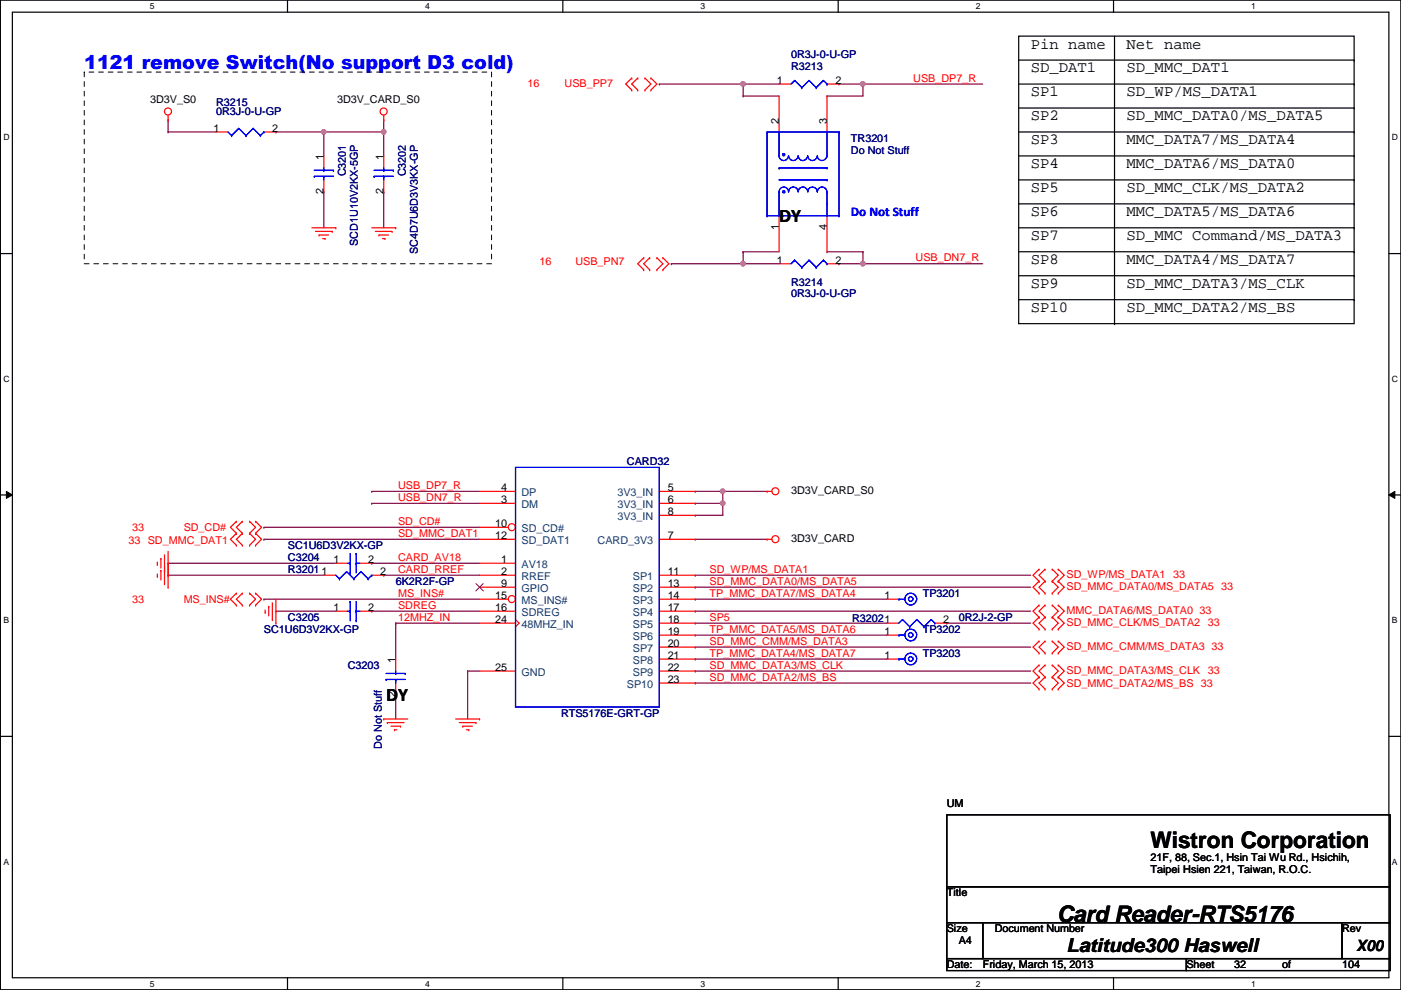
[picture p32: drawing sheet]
<svg xmlns="http://www.w3.org/2000/svg" width="297mm" height="210mm" viewBox="0 0 297 210" stroke-linecap="round" stroke-linejoin="round" font-family="sans-serif">
<defs><g id="words">
<g font-size="4.8">
<text x="243.9" y="179.8">Wistron Corporation</text>
<text x="224.1" y="195.5">Card Reader-RTS5176</text>
</g>
<text font-size="4.1" fill="#00f" x="17.9" y="14.7">1121 remove Switch(No support D3 cold)</text>
<g font-size="4.1">
<text x="165.2" y="47.1">DY</text>
<text x="81.9" y="148.7">DY</text>
<text x="226.1" y="201.9">Latitude300 Haswell</text>
</g>
<g font-size="3.3">
<text x="218.5" y="10.3">Pin name</text>
<text x="238.8" y="10.3">Net name</text>
<text x="218.5" y="15.4">SD_DAT1</text>
<text x="238.8" y="15.4">SD_MMC_DAT1</text>
<text x="218.5" y="20.4">SP1</text>
<text x="238.8" y="20.4">SD_WP/MS_DATA1</text>
<text x="218.5" y="25.5">SP2</text>
<text x="238.8" y="25.5">SD_MMC_DATA0/MS_DATA5</text>
<text x="218.5" y="35.7">SP4</text>
<text x="218.5" y="30.6">SP3</text>
<text x="238.8" y="35.7">MMC_DATA6/MS_DATA0</text>
<text x="238.8" y="30.6">MMC_DATA7/MS_DATA4</text>
<text x="218.5" y="40.8">SP5</text>
<text x="238.8" y="40.8">SD_MMC_CLK/MS_DATA2</text>
<text x="218.5" y="45.8">SP6</text>
<text x="238.8" y="45.8">MMC_DATA5/MS_DATA6</text>
<text x="218.5" y="50.9">SP7</text>
<text x="238.8" y="50.9">SD_MMC Command/MS_DATA3</text>
<text x="218.5" y="56">SP8</text>
<text x="238.8" y="56">MMC_DATA4/MS_DATA7</text>
<text x="218.5" y="61.1">SP9</text>
<text x="238.8" y="61.1">SD_MMC_DATA3/MS_CLK</text>
<text x="218.5" y="66.2">SP10</text>
<text x="238.8" y="66.2">SD_MMC_DATA2/MS_BS</text>
<text x="287.6" y="201.7">X00</text>
</g>
<text font-size="2.8" fill="#00f" x="180.4" y="45.9">Do Not Stuff</text>
<g font-size="2.3">
<text x="164.7" y="17.8">1</text>
<text x="177.1" y="17.8">2</text>
<text x="31.8" y="21.9">3D3V_S0</text>
<text x="71.5" y="21.9">3D3V_CARD_S0</text>
<text x="45.3" y="27.9">1</text>
<text x="57.7" y="27.9">2</text>
<text x="165.1" y="26.2" transform="rotate(-90 165.1 26.2)">2</text>
<text x="175.3" y="26.2" transform="rotate(-90 175.3 26.2)">3</text>
<text x="68.6" y="33.8" transform="rotate(-90 68.6 33.8)">1</text>
<text x="81.3" y="33.8" transform="rotate(-90 81.3 33.8)">1</text>
<text x="68.6" y="41.2" transform="rotate(-90 68.6 41.2)">2</text>
<text x="81.3" y="41.2" transform="rotate(-90 81.3 41.2)">2</text>
<text x="165.1" y="48.8" transform="rotate(-90 165.1 48.8)">1</text>
<text x="175.3" y="48.8" transform="rotate(-90 175.3 48.8)">4</text>
<text x="164.7" y="55.9">1</text>
<text x="177.1" y="55.9">2</text>
<text x="106.3" y="106.7">3</text>
<text x="106.3" y="104.1">4</text>
<text x="141.6" y="104.1">5</text>
<text x="141.6" y="106.7">6</text>
<text x="167.7" y="104.7">3D3V_CARD_S0</text>
<text x="105" y="111.8">10</text>
<text x="141.6" y="109.2">8</text>
<text x="70.7" y="119.4">1</text>
<text x="78.1" y="119.4">2</text>
<text x="105" y="114.3">12</text>
<text x="106.3" y="119.4">1</text>
<text x="141.6" y="114.3">7</text>
<text x="167.7" y="114.9">3D3V_CARD</text>
<text x="80.6" y="121.9">2</text>
<text x="106.3" y="121.9">2</text>
<text x="106.3" y="124.5">9</text>
<text x="141.6" y="124.5">13</text>
<text x="141.6" y="121.9">11</text>
<text x="70.7" y="129.5">1</text>
<text x="78.1" y="129.5">2</text>
<text x="105" y="129.5">16</text>
<text x="105" y="127">15</text>
<text x="141.6" y="127">14</text>
<text x="141.6" y="129.5">17</text>
<text x="187.5" y="127">1</text>
<text x="105" y="132.1">24</text>
<text x="141.6" y="132.1">18</text>
<text x="141.6" y="134.6">19</text>
<text x="141.6" y="137.2">20</text>
<text x="187.5" y="134.6">1</text>
<text x="200" y="132.1">2</text>
<text x="83.9" y="140.5" transform="rotate(-90 83.9 140.5)">1</text>
<text x="105" y="142.2">25</text>
<text x="141.6" y="139.7">21</text>
<text x="141.6" y="142.2">22</text>
<text x="187.5" y="139.7">1</text>
<text x="83.9" y="147.9" transform="rotate(-90 83.9 147.9)">2</text>
<text x="141.6" y="144.8">23</text>
<text x="200.7" y="171">UM</text>
<text x="243.9" y="182.5">21F, 88, Sec.1, Hsin Tai Wu Rd., Hsichih,</text>
<text x="243.9" y="185.1">Taipei Hsien 221, Taiwan, R.O.C.</text>
<text x="200.7" y="190.1">Title</text>
<text x="200.7" y="197.7">Size</text>
<text x="210.9" y="197.7">Document Number</text>
<text x="284.6" y="197.7">Rev</text>
<text x="203.3" y="200.2">A4</text>
<text x="200.7" y="205.3">Date:</text>
<text x="208.4" y="205.3">Friday, March 15, 2013</text>
<text x="251.5" y="205.3">Sheet</text>
<text x="261.7" y="205.3">32</text>
<text x="271.9" y="205.3">of</text>
<text x="284.6" y="205.3">104</text>
</g>
<g font-size="2.3" fill="#000080">
<text x="167.7" y="14.8">R3213</text>
<text x="167.7" y="12.3">0R3J-0-U-GP</text>
<text x="45.8" y="22.4">R3215</text>
<text x="45.8" y="24.5">0R3J-0-U-GP</text>
<text x="180.4" y="30.1">TR3201</text>
<text x="180.4" y="32.6">Do Not Stuff</text>
<text x="73.3" y="37.4" transform="rotate(-90 73.3 37.4)">C3201</text>
<text x="86" y="37.4" transform="rotate(-90 86 37.4)">C3202</text>
<text x="75.9" y="52.1" transform="rotate(-90 75.9 52.1)">SCD1U10V2KX-5GP</text>
<text x="88.6" y="53.9" transform="rotate(-90 88.6 53.9)">SC4D7U6D3V3KX-GP</text>
<text x="167.7" y="60.5">R3214</text>
<text x="167.7" y="63.1">0R3J-0-U-GP</text>
<text x="132.9" y="98.6">CARD32</text>
<text x="61" y="119">C3204</text>
<text x="61" y="116.4">SC1U6D3V2KX-GP</text>
<text x="61" y="121.5">R32011</text>
<text x="83.9" y="124">6K2R2F-GP</text>
<text x="61" y="131.7">C3205</text>
<text x="180.7" y="131.9">R32021</text>
<text x="195.7" y="126.6">TP3201</text>
<text x="203.3" y="131.7">0R2J-2-GP</text>
<text x="56" y="134.2">SC1U6D3V2KX-GP</text>
<text x="195.7" y="134.2">TP3202</text>
<text x="73.7" y="141.8">C3203</text>
<text x="195.7" y="139.3">TP3203</text>
<text x="119" y="152">RTS5176E-GRT-GP</text>
<text x="80.9" y="158.8" transform="rotate(-90 80.9 158.8)">Do Not Stuff</text>
</g>
<g font-size="2.3" fill="#f00">
<text x="193.6" y="17.3">USB_DP7_R</text>
<text x="111.8" y="18.4">16</text>
<text x="119.7" y="18.4">USB_PP7</text>
<text x="114.4" y="56.2">16</text>
<text x="122" y="56.2">USB_PN7</text>
<text x="194.1" y="55.4">USB_DN7_R</text>
<text x="84.4" y="103.7">USB_DP7_R</text>
<text x="84.4" y="106.2">USB_DN7_R</text>
<text x="28" y="112.6">33</text>
<text x="38.9" y="112.6">SD_CD#</text>
<text x="84.4" y="113.8">SD_MMC_DAT1</text>
<text x="84.4" y="111.3">SD_CD#</text>
<text x="27.3" y="115.4">33 SD_MMC_DAT1</text>
<text x="84.4" y="118.9">CARD_AV18</text>
<text x="84.4" y="121.5">CARD_RREF</text>
<text x="150.4" y="124">SD_MMC_DATA0/MS_DATA5</text>
<text x="150.4" y="121.5">SD_WP/MS_DATA1</text>
<text x="226.1" y="122.5">SD_WP/MS_DATA1</text>
<text x="226.1" y="125.1">SD_MMC_DATA0/MS_DATA5 33</text>
<text x="248.7" y="122.5">33</text>
<text x="28" y="127.8">33</text>
<text x="38.9" y="127.8">MS_INS#</text>
<text x="84.4" y="129.1">SDREG</text>
<text x="84.4" y="126.5">MS_INS#</text>
<text x="84.4" y="131.6">12MHZ_IN</text>
<text x="150.4" y="126.5">TP_MMC_DATA7/MS_DATA4</text>
<text x="150.4" y="131.6">SP5</text>
<text x="226.1" y="130.1">MMC_DATA6/MS_DATA0 33</text>
<text x="150.4" y="136.7">SD_MMC_CMM/MS_DATA3</text>
<text x="150.4" y="134.2">TP_MMC_DATA5/MS_DATA6</text>
<text x="226.1" y="137.8">SD_MMC_CMM/MS_DATA3 33</text>
<text x="226.1" y="132.7">SD_MMC_CLK/MS_DATA2</text>
<text x="256.1" y="132.7">33</text>
<text x="150.4" y="141.8">SD_MMC_DATA3/MS_CLK</text>
<text x="150.4" y="139.2">TP_MMC_DATA4/MS_DATA7</text>
<text x="226.1" y="142.8">SD_MMC_DATA3/MS_CLK</text>
<text x="256.1" y="142.8">33</text>
<text x="150.4" y="144.3">SD_MMC_DATA2/MS_BS</text>
<text x="226.1" y="145.6">SD_MMC_DATA2/MS_BS 33</text>
</g>
<g font-size="2.3" fill="#004080">
<text x="110.6" y="107.8">DM</text>
<text x="110.6" y="105.2">DP</text>
<text x="130.9" y="105.2">3V3_IN</text>
<text x="130.9" y="107.8">3V3_IN</text>
<text x="110.6" y="112.9">SD_CD#</text>
<text x="130.9" y="110.3">3V3_IN</text>
<text x="110.6" y="115.4">SD_DAT1</text>
<text x="126.7" y="115.4">CARD_3V3</text>
<text x="110.6" y="123">RREF</text>
<text x="110.6" y="120.5">AV18</text>
<text x="110.6" y="125.6">GPIO</text>
<text x="134.2" y="125.6">SP2</text>
<text x="134.2" y="123">SP1</text>
<text x="110.6" y="130.6">SDREG</text>
<text x="110.6" y="128.1">MS_INS#</text>
<text x="134.2" y="128.1">SP3</text>
<text x="134.2" y="130.6">SP4</text>
<text x="110.6" y="133.2">48MHZ_IN</text>
<text x="134.2" y="133.2">SP5</text>
<text x="134.2" y="135.7">SP6</text>
<text x="110.6" y="143.3">GND</text>
<text x="134.2" y="138.3">SP7</text>
<text x="134.2" y="140.8">SP8</text>
<text x="134.2" y="143.3">SP9</text>
<text x="132.9" y="145.9">SP10</text>
</g>
<g font-size="1.8">
<text x="31.8" y="1.9">5</text>
<text x="90.1" y="1.9">4</text>
<text x="148.5" y="1.9">3</text>
<text x="206.9" y="1.9">2</text>
<text x="265.3" y="1.9">1</text>
<text x=".7" y="29.8">D</text>
<text x="295.1" y="29.8">D</text>
<text x=".7" y="80.9">C</text>
<text x="295.1" y="80.9">C</text>
<text x=".7" y="132.1">B</text>
<text x="295.1" y="132.1">B</text>
<text x=".7" y="183.3">A</text>
<text x="295.1" y="183.3">A</text>
<text x="31.8" y="209.2">5</text>
<text x="90.1" y="209.2">4</text>
<text x="148.5" y="209.2">3</text>
<text x="206.9" y="209.2">2</text>
<text x="265.3" y="209.2">1</text>
</g>
</g></defs>
<path d="M.1 0h296.9v209.8h-296.9zM2.6 2.6h291.9v204.7h-291.9z" fill="none" stroke="#000" stroke-width=".25"/>
<g fill="#fff">
<path d="M31.8 .3h1v2h-1z"/>
<path d="M31.8 207.6h1v1.9h-1z"/>
</g>
<path d="M61 0v2.6M61 207.3v2.5" fill="none" stroke="#000" stroke-width=".25"/>
<g fill="#fff">
<path d="M90.1 .3h1v2h-1z"/>
<path d="M90.1 207.6h1v1.9h-1z"/>
</g>
<path d="M119.3 0v2.6M119.3 207.3v2.5" fill="none" stroke="#000" stroke-width=".25"/>
<g fill="#fff">
<path d="M148.5 .3h1v2h-1z"/>
<path d="M148.5 207.6h1v1.9h-1z"/>
</g>
<path d="M177.7 0v2.6M177.7 207.3v2.5" fill="none" stroke="#000" stroke-width=".25"/>
<g fill="#fff">
<path d="M206.9 .3h1v2h-1z"/>
<path d="M206.9 207.6h1v1.9h-1z"/>
</g>
<path d="M236.1 0v2.6M236.1 207.3v2.5" fill="none" stroke="#000" stroke-width=".25"/>
<g fill="#fff">
<path d="M265.3 .3h.9v2h-.9z"/>
<path d="M265.3 207.6h.9v1.9h-.9z"/>
<path d="M.7 28.2h1.3v1.9h-1.3z"/>
<path d="M295.1 28.2h1.3v1.9h-1.3z"/>
<path d="M.7 79.3h1.3v2h-1.3z"/>
<path d="M295.1 79.3h1.3v2h-1.3z"/>
</g>
<path d="M.1 53.8h2.5M294.5 53.8h2.5" fill="none" stroke="#000" stroke-width=".25"/>
<g fill="#fff">
<path d="M.7 130.5h1.2v2h-1.2z"/>
<path d="M295.1 130.5h1.2v2h-1.2z"/>
</g>
<path d="M.1 104.9h2.5M294.5 104.9h2.5" fill="none" stroke="#000" stroke-width=".25"/>
<path d="M1.4 104.2l1.2 .7-1.2 .8zM294.5 104.9l1.2-.7v1.5z" fill="#000"/>
<path d="M1.4 104.2l1.2 .7-1.2 .8zM294.5 104.9l1.2-.7v1.5z" fill="none" stroke="#000" stroke-width=".21"/>
<g fill="#fff">
<path d="M.7 181.7h1.2v2h-1.2z"/>
<path d="M295.1 181.7h1.2v2h-1.2z"/>
</g>
<path d="M.1 156.1h2.5M294.5 156.1h2.5" fill="none" stroke="#000" stroke-width=".25"/>
<path d="M58.5 28h.1M58.5 28h10.2M81.4 25.4h.1M81.4 25.4v2.6M68.7 40.7h.1M68.7 40.7v7.6M81.4 40.7h.1M81.4 40.7v7.6M142.3 55.9h.1M142.3 55.9h15.3" fill="none" stroke="#800040" stroke-width=".25"/>
<circle cx="157.5" cy="55.9" r=".49" fill="#f0f"/>
<circle cx="157.5" cy="55.9" r=".49" fill="none" stroke="#f0f" stroke-width=".25"/>
<path d="M177.9 17.8h.1M177.9 17.8h5.1M157.6 20.4h.1M157.6 20.4h7.6M157.6 55.9h.1M157.6 53.4h.1M157.6 55.9h7.6M157.6 53.4h7.6M175.3 53.4h.1M175.3 53.4h7.7M183 55.9h.1M183 55.9h25.4" fill="none" stroke="#800040" stroke-width=".25"/>
<circle cx="182.9" cy="55.9" r=".49" fill="#f0f"/>
<circle cx="182.9" cy="55.9" r=".49" fill="none" stroke="#f0f" stroke-width=".25"/>
<path d="M183 17.8h.1M183 17.8h25.4M183 53.4h.1M183 53.4v2.5" fill="none" stroke="#800040" stroke-width=".25"/>
<circle cx="182.9" cy="17.8" r=".49" fill="#f0f"/>
<circle cx="182.9" cy="17.8" r=".49" fill="none" stroke="#f0f" stroke-width=".25"/>
<path d="M139.8 17.8h.1M139.8 17.8h17.8M157.6 53.4h.1M157.6 53.4v2.5" fill="none" stroke="#800040" stroke-width=".25"/>
<circle cx="157.5" cy="17.8" r=".49" fill="#f0f"/>
<circle cx="157.5" cy="17.8" r=".49" fill="none" stroke="#f0f" stroke-width=".25"/>
<g fill="none" stroke="#800040" stroke-width=".25">
<path d="M157.6 17.8h.1M157.6 17.8v2.6M157.6 17.8h7.6M183 17.8h.1M183 17.8v2.6h-7.7M35.6 28h.1M35.6 28h10.2M68.7 28h.1M68.7 28h12.7M81.4 28h.1M81.4 28v5.1M175.3 20.4h.1"/>
<path d="M177.9 55.9h.1M177.9 55.9h5.1"/>
</g>
<circle cx="81.3" cy="28" r=".49" fill="#f0f"/>
<circle cx="81.3" cy="28" r=".49" fill="none" stroke="#f0f" stroke-width=".25"/>
<circle cx="68.6" cy="28" r=".49" fill="#f0f"/>
<circle cx="68.6" cy="28" r=".49" fill="none" stroke="#f0f" stroke-width=".25"/>
<g fill="none" stroke="#800040" stroke-width=".25">
<path d="M35.6 25.4h.1M35.6 25.4v2.6M68.7 28h.1M68.7 28v5.1M35.6 119.4h.1M35.6 119.4h35.6M78.8 119.4h.1M78.8 104.2h.1M78.8 106.7h.1M78.8 119.4h22.9M78.8 104.2h22.9M78.8 106.7h22.9"/>
<path d="M147.4 106.7h.1M147.4 109.3h.1M147.4 114.3h.1M147.4 106.7h5.8M147.4 114.3h15.2M153.2 106.7h.1M153.2 104.2h.1M153.2 104.2h9.4M153.2 104.2v5.1h-5.8M35.6 122h.1M35.6 122h33.1M56 127h.1"/>
<path d="M56 127h45.7M58.5 129.6h.1M58.5 129.6h12.7M78.8 129.6h.1M78.8 129.6h22.9M81.4 122h.1M81.4 122h20.3M83.9 132.1h.1M83.9 132.1h17.8M147.4 129.6h.1M147.4 127h.1M147.4 124.5h.1"/>
<path d="M147.4 137.2h.1M147.4 132.1h.1M147.4 129.6h71.1M147.4 127h40.6M147.4 132.1h40.6M147.4 124.5h71.1M147.4 137.2h71.1M99.1 142.3h.1M99.1 142.3v10.1M147.4 142.3h.1M147.4 144.8h.1M147.4 142.3h71.1"/>
<path d="M147.4 144.8h71.1"/>
</g>
<circle cx="153.2" cy="106.7" r=".49" fill="#f0f"/>
<circle cx="153.2" cy="106.7" r=".49" fill="none" stroke="#f0f" stroke-width=".25"/>
<circle cx="153.2" cy="104.2" r=".49" fill="#f0f"/>
<circle cx="153.2" cy="104.2" r=".49" fill="none" stroke="#f0f" stroke-width=".25"/>
<g fill="none" stroke="#800040" stroke-width=".25">
<path d="M56 114.3h.1M56 111.8h.1M56 114.3h45.7M56 111.8h45.7M147.4 104.2h.1M147.4 104.2h5.8M83.9 132.1h.1M83.9 132.1v7.6M147.4 122h.1M147.4 134.7h.1M147.4 139.7h.1M147.4 122h71.1"/>
<path d="M147.4 134.7h40.6M147.4 139.7h40.6M200.7 132.1h.1M200.7 132.1h17.8M83.9 147.4h.1M83.9 147.4v5M99.1 142.3h.1M99.1 142.3h2.6"/>
</g>
<g fill="none" stroke="#f00" stroke-width=".25">
<path d="M133.9 16.6h.1M133.9 19.1h.1M133.9 16.6l-1.2 1.2 1.2 1.3M135.2 19.1h.1M135.2 16.6h.1M135.2 16.6l-1.3 1.2 1.3 1.3M136.7 16.6h.1M136.7 19.1h.1M136.7 16.6l1.3 1.2-1.3 1.3M138 16.6h.1M138 19.1h.1M138 16.6l1.3 1.2-1.3 1.3"/>
<path d="M35.6 25.4h.1M35.6 24.4v1M68.7 33.1v2.5M68.7 38.1v2.6M81.4 25.4h.1M81.4 24.4v1M66.1 48.3h5.1M66.9 49.1h3.5M67.6 49.8h.1M67.6 49.8h2.1M68.4 50.6h.5M68.9 50.6h.1"/>
<path d="M70.4 49.1h.1M71.2 48.3h.1M78.8 48.3h5.1M79.6 49.1h3.5M80.3 49.8h.1M80.3 49.8h2.1M81.1 50.6h.5M81.6 50.6h.1M83.1 49.1h.1M83.9 48.3h.1M136.5 54.7h.1M136.5 57.2h.1"/>
<path d="M136.5 54.7l-1.3 1.2 1.3 1.3M137.7 57.2h.1M137.7 54.7h.1M137.7 54.7l-1.2 1.2 1.2 1.3M139.3 54.7h.1M139.3 57.2h.1M139.3 54.7l1.2 1.2-1.2 1.3M140.5 54.7h.1M140.5 57.2h.1M140.5 54.7l1.3 1.2-1.3 1.3M33.4 119.7h.1M33.4 119.2v.5"/>
<path d="M34.1 118.4h.1M34.1 118.4v2M34.9 117.6v6.1M35.6 116.9v7.6M50.1 113.1h.1M50.1 115.6h.1M50.1 110.5h.1M50.1 113.1l-1.3 1.2 1.3 1.3M50.1 110.5l-1.3 1.3 1.3 1.3M51.4 115.6h.1M51.4 113.1h.1M51.4 110.5h.1"/>
<path d="M51.4 113.1l-1.3 1.2 1.3 1.3M51.4 110.5l-1.3 1.3 1.3 1.3M52.9 113.1h.1M52.9 115.6h.1M52.9 110.5h.1M52.9 113.1l1.3 1.2-1.3 1.3M52.9 110.5l1.3 1.3-1.3 1.3M54.2 113.1h.1M54.2 115.6h.1M54.2 110.5h.1M54.2 113.1l1.3 1.2-1.3 1.3M54.2 110.5l1.3 1.3-1.3 1.3"/>
<path d="M101.7 104.2h7.6M101.7 106.7h7.6M139.8 104.2h7.6M139.8 114.3h7.6M139.8 106.7h7.6M139.8 109.3h7.6M162.6 104.2h.1M162.6 114.3h.1M162.6 104.2h1.1M162.6 114.3h1.1M33.4 122.2h.1M33.4 121.7v.5"/>
<path d="M34.1 120.9h.1M34.1 120.9v2.1M34.9 123.7h.1M34.9 121.2h.1M35.6 124.5h.1M35.6 122h.1M50.1 125.8h.1M50.1 128.3h.1M50.1 125.8l-1.3 1.2 1.3 1.3M51.4 128.3h.1M51.4 125.8h.1M51.4 125.8l-1.3 1.2 1.3 1.3"/>
<path d="M52.9 125.8h.1M52.9 128.3h.1M52.9 125.8l1.3 1.2-1.3 1.3M54.2 125.8h.1M54.2 128.3h.1M54.2 125.8l1.3 1.2-1.3 1.3M56.2 129.8h.1M56.2 129.3v.5M57 128.6h.1M57 128.6v2M57.7 131.4h.1M57.7 127.8v3.6"/>
<path d="M58.5 132.1h.1M58.5 127v5.1M101.7 122h7.6M139.8 122h7.6M139.8 124.5h7.6M139.8 127h7.6M139.8 129.6h7.6M139.8 132.1h7.6M139.8 134.7h7.6M139.8 137.2h7.6M139.8 139.7h7.6M220.3 138.5h.1"/>
<path d="M220.3 135.9h.1M220.3 133.4h.1M220.3 130.9h.1M220.3 123.2h.1M220.3 120.7h.1M220.3 125.8h.1M220.3 128.3h.1M220.3 135.9l-1.3 1.3 1.3 1.3M220.3 130.9l-1.3 1.2 1.3 1.3M220.3 120.7l-1.3 1.3 1.3 1.2M220.3 123.2l-1.3 1.3 1.3 1.3M220.3 128.3l-1.3 1.3 1.3 1.3"/>
<path d="M221.6 138.5h.1M221.6 135.9h.1M221.6 133.4h.1M221.6 130.9h.1M221.6 123.2h.1M221.6 120.7h.1M221.6 125.8h.1M221.6 128.3h.1M221.6 135.9l-1.3 1.3 1.3 1.3M221.6 130.9l-1.3 1.2 1.3 1.3M221.6 120.7l-1.3 1.3 1.3 1.2M221.6 123.2l-1.3 1.3 1.3 1.3"/>
<path d="M221.6 128.3l-1.3 1.3 1.3 1.3M223.1 135.9h.1M223.1 138.5h.1M223.1 130.9h.1M223.1 133.4h.1M223.1 120.7h.1M223.1 123.2h.1M223.1 125.8h.1M223.1 128.3h.1M223.1 135.9l1.3 1.3-1.3 1.3M223.1 130.9l1.3 1.2-1.3 1.3M223.1 120.7l1.3 1.3-1.3 1.2"/>
<path d="M223.1 123.2l1.3 1.3-1.3 1.3M223.1 128.3l1.3 1.3-1.3 1.3M224.4 138.5h.1M224.4 135.9h.1M224.4 133.4h.1M224.4 130.9h.1M224.4 123.2h.1M224.4 120.7h.1M224.4 125.8h.1M224.4 128.3h.1M224.4 135.9l1.2 1.3-1.2 1.3M224.4 130.9l1.2 1.2-1.2 1.3"/>
<path d="M224.4 120.7l1.2 1.3-1.2 1.2M224.4 123.2l1.2 1.3-1.2 1.3M224.4 128.3l1.2 1.3-1.2 1.3M81.4 152.4h.1M81.4 152.4h5M82.1 153.2h.1M82.1 153.2h3.6M82.9 154h2M83.6 154.7h.1M83.6 154.7h.6M84.9 154h.1M96.6 152.4h5.1"/>
<path d="M97.4 153.2h3.5M98.1 154h.1M98.1 154h2.1M98.9 154.7h.5M99.4 154.7h.1M100.9 153.2h.1M101.7 152.4h.1M101.7 142.3h7.6M139.8 142.3h7.6M139.8 144.8h7.6M220.3 146.1h.1M220.3 143.6h.1"/>
<path d="M220.3 141h.1M220.3 143.6l-1.3 1.2 1.3 1.3M220.3 141l-1.3 1.3 1.3 1.3M221.6 146.1h.1M221.6 143.6h.1M221.6 141h.1M221.6 143.6l-1.3 1.2 1.3 1.3M221.6 141l-1.3 1.3 1.3 1.3M223.1 143.6h.1M223.1 146.1h.1M223.1 141h.1M223.1 143.6l1.3 1.2-1.3 1.3"/>
<path d="M223.1 141l1.3 1.3-1.3 1.3M224.4 146.1h.1M224.4 143.6h.1M224.4 141h.1M224.4 143.6l1.2 1.2-1.2 1.3M224.4 141l1.2 1.3-1.2 1.3"/>
<circle cx="35.6" cy="23.6" r=".75"/>
<circle cx="81.3" cy="23.6" r=".75"/>
<circle cx="164.4" cy="104.2" r=".75"/>
<circle cx="164.4" cy="114.3" r=".75"/>
</g>
<g fill="none" stroke="#000" stroke-width=".25">
<path d="M216 7.7h71.1v60.9h-71.1zM216 17.8h71.1M216 12.7h71.1M236.3 7.7v60.9M287.1 17.8h.1M287.1 12.7h.1M216 38.1h71.1M216 33.1h71.1M216 28h71.1M216 22.9h71.1M287.1 38.1h.1M287.1 33.1h.1"/>
<path d="M287.1 28h.1M287.1 22.9h.1M216 58.5h71.1M216 53.4h71.1M216 48.3h71.1M216 43.2h71.1M287.1 58.5h.1M287.1 53.4h.1M287.1 48.3h.1M287.1 43.2h.1M216 63.5h71.1M236.3 68.6h.1"/>
<path d="M287.1 63.5h.1M200.7 172.8h94v15.2h-94zM200.7 188h94v7.6h-94zM200.7 195.6h7.7v7.6h-7.7zM208.4 195.6h76.2v7.6h-76.2zM284.6 195.6h10.1v7.6h-10.1zM200.7 203.2h50.8v2.6h-50.8zM251.5 203.2h43.2v2.6h-43.2z"/>
</g>
<path d="M17.9 15.3h86.3v40.6h-86.3z" fill="none" stroke="#000" stroke-width=".21" stroke-dasharray="1 1 1 1 1 1 1 1"/>
<path d="M66.6 37.4h.1M66.6 36.1h4.1M66.6 37.4h4.1M68.7 36.1h.1M68.7 37.4h.1M68.7 35.6v.5M68.7 37.4v.7M70.7 36.1h.1" fill="none" stroke="#00f" stroke-width=".25"/>
<circle cx="108.5" cy="111.8" r=".75" fill="#fff"/>
<g fill="none" stroke="#f00" stroke-width=".25">
<path d="M101.7 111.8h6.1M101.7 114.3h7.6M101.7 119.4h7.6M101.7 129.6h7.6M101.7 124.5h7.6"/>
<circle cx="108.5" cy="111.8" r=".75"/>
</g>
<path d="M100.9 123.7l1.6 1.6M102.4 123.7l-1.5 1.6" fill="none" stroke="#804000" stroke-width=".21"/>
<circle cx="108.5" cy="127" r=".75" fill="#fff"/>
<g fill="none" stroke="#f00" stroke-width=".25">
<path d="M165.2 17.8h2.5M175.3 17.8h2.6M45.8 28h2.5M56 28h2.5M81.4 33.1v2.5M81.4 38.1v2.6M165.2 20.4v7.6M175.3 20.4v7.6M165.2 55.9h2.5M165.2 45.8v7.6M175.3 55.9h2.6M175.3 45.8v7.6"/>
<path d="M71.2 119.4h2.5M76.3 119.4h2.5M68.7 122h2.5M71.2 129.6h2.5M76.3 129.6h2.5M78.8 122h2.6M83.9 139.7v2.6M101.7 127h6.1M101.7 132.1h7.6M109.3 131.4l.8 .7-.8 .8M188 127h2.6M188 132.1h2.6"/>
<path d="M188 134.7h2.6M188 139.7h2.6M198.2 132.1h2.5M83.9 144.8v2.6"/>
<circle cx="108.5" cy="127" r=".75"/>
</g>
<g fill="none" stroke="#00f" stroke-width=".25">
<path d="M168.5 17.1h.1M168.5 17.1l-.8 .7M168.5 17.1l1.5 1.5M170 18.6h.1M171.5 17.1h.1M171.5 17.1l-1.5 1.5M171.5 17.1l1.6 1.5M173.1 18.6h.1M174.6 17.1h.1M174.6 17.1l-1.5 1.5M174.6 17.1l.7 .7M175.3 17.8h.1"/>
<path d="M48.3 28l.8 .7M49.1 28.7h.1M50.6 27.2h.1M50.6 27.2l-1.5 1.5M50.6 27.2l1.6 1.5M52.2 28.7h.1M53.7 27.2h.1M53.7 27.2l-1.5 1.5M53.7 27.2l1.5 1.5M55.2 28.7h.1M56 28h.1M56 28l-.8 .7"/>
<path d="M79.3 37.4h.1M79.3 36.1h4.1M79.3 37.4h4.1M81.4 36.1h.1M81.4 37.4h.1M81.4 35.6v.5M81.4 37.4v.7M83.4 36.1h.1M162.6 28h.1M162.6 28h15.3M162.6 28v17.8M165.2 33.1h.1"/>
<path d="M165.2 33.1a1 1 0 0 0 1 .9 1 1 0 0 0 1-.9M165.2 35.6h.1M165.2 28v5.1M165.2 38.1h10.1M165.2 35.6h10.1M166 32.6h.3v.3h-.3zM167.2 33.1a1 1 0 0 0 1 .9 1 1 0 0 0 1-.9M169.2 33.1a1 1 0 0 0 1 .9 1 1 0 0 0 1-.9 1.02 1.02 0 0 0 1.1 .9 1.02 1.02 0 0 0 1-.9M173.3 33.1a1 1 0 0 0 1 .9 1 1 0 0 0 1-.9M175.3 33.1h.1M175.3 38.1h.1M175.3 35.6h.1"/>
<path d="M175.3 28v5.1M177.9 28h.1M177.9 28v17.8M162.6 45.8h.1M162.6 45.8h15.3M165.2 40.7h.1M165.2 40.7a1 1 0 0 1 1-1 1 1 0 0 1 1 1M165.2 40.7v5.1M166 40.5h.3v.3h-.3zM167.2 40.7a1 1 0 0 1 1-1 1 1 0 0 1 1 1M168.5 55.2h.1M168.5 55.2l-.8 .7"/>
<path d="M168.5 55.2l1.5 1.5M169.2 40.7a1 1 0 0 1 1-1 1 1 0 0 1 1 1 1.02 1.02 0 0 1 1.1-1 1.02 1.02 0 0 1 1 1M170 56.7h.1M171.5 55.2h.1M171.5 55.2l-1.5 1.5M171.5 55.2l1.6 1.5M173.1 56.7h.1M173.3 40.7a1 1 0 0 1 1-1 1 1 0 0 1 1 1M174.6 55.2h.1M174.6 55.2l-1.5 1.5M174.6 55.2l.7 .7M175.3 55.9h.1"/>
<path d="M175.3 43.2h.1M175.3 40.7h.1M175.3 40.7v5.1M177.9 45.8h.1M109.3 99.1h30.5v50.8h-30.5zM73.7 119.4h.5M74.2 119.4h.1M74.2 117.4v4.1M75.5 119.4h.1M75.5 117.4h.1M75.5 119.4h.8M75.5 117.4v4.1"/>
<path d="M71.2 122l.8 .7M72 122.7h.1M73.5 121.2h.1M73.5 121.2l-1.5 1.5M73.5 121.2l1.5 1.5M73.7 129.6h.5M74.2 121.5h.1M74.2 129.6h.1M74.2 127.6h.1M74.2 127.6v4M75 122.7h.1M75.5 129.6h.1"/>
<path d="M75.5 131.6h.1M75.5 127.6v4M75.5 129.6h.8M76.5 121.2h.1M76.5 121.2l-1.5 1.5M76.5 121.2l1.6 1.5M78.1 122.7h.1M78.8 122h.1M78.8 122l-.7 .7M190.6 134.7h.1M190.6 127h.1M190.6 139.7h.1"/>
<path d="M190.6 134.7h1.3M190.6 127h1.3M190.6 139.7h1.3M191.3 131.4h.1M191.3 131.4l-.7 .7M191.3 131.4l1.6 1.5M192.9 132.9h.1M194.4 131.4h.1M194.4 131.4l-1.5 1.5M194.4 131.4l1.5 1.5M195.9 132.9h.1M197.4 131.4h.1"/>
<path d="M197.4 131.4l-1.5 1.5M197.4 131.4l.8 .7M198.2 132.1h.1M81.9 144.1h.1M81.9 142.8h4M81.9 144.1h4M83.9 142.8h.1M83.9 144.1h.1M83.9 142.3v.5M83.9 144.1v.7M85.9 142.8h.1"/>
<circle cx="193.1" cy="127" r=".49"/>
<circle cx="193.1" cy="134.6" r=".49"/>
<circle cx="193.1" cy="139.7" r=".49"/>
<circle cx="193.1" cy="139.7" r="1.25"/>
<circle cx="193.1" cy="134.6" r="1.25"/>
<circle cx="193.1" cy="127" r="1.25"/>
</g>
<circle cx="157.5" cy="55.9" r=".49" fill="#f0f"/>
<circle cx="157.5" cy="55.9" r=".49" fill="none" stroke="#f0f" stroke-width=".25"/>
<circle cx="182.9" cy="55.9" r=".49" fill="#f0f"/>
<circle cx="182.9" cy="55.9" r=".49" fill="none" stroke="#f0f" stroke-width=".25"/>
<circle cx="182.9" cy="17.8" r=".49" fill="#f0f"/>
<circle cx="182.9" cy="17.8" r=".49" fill="none" stroke="#f0f" stroke-width=".25"/>
<circle cx="157.5" cy="17.8" r=".49" fill="#f0f"/>
<circle cx="157.5" cy="17.8" r=".49" fill="none" stroke="#f0f" stroke-width=".25"/>
<circle cx="81.3" cy="28" r=".49" fill="#f0f"/>
<circle cx="81.3" cy="28" r=".49" fill="none" stroke="#f0f" stroke-width=".25"/>
<circle cx="68.6" cy="28" r=".49" fill="#f0f"/>
<circle cx="68.6" cy="28" r=".49" fill="none" stroke="#f0f" stroke-width=".25"/>
<circle cx="153.2" cy="106.7" r=".49" fill="#f0f"/>
<circle cx="153.2" cy="106.7" r=".49" fill="none" stroke="#f0f" stroke-width=".25"/>
<circle cx="153.2" cy="104.2" r=".49" fill="#f0f"/>
<circle cx="153.2" cy="104.2" r=".49" fill="none" stroke="#f0f" stroke-width=".25"/>
<use href="#words"/>
</svg>
